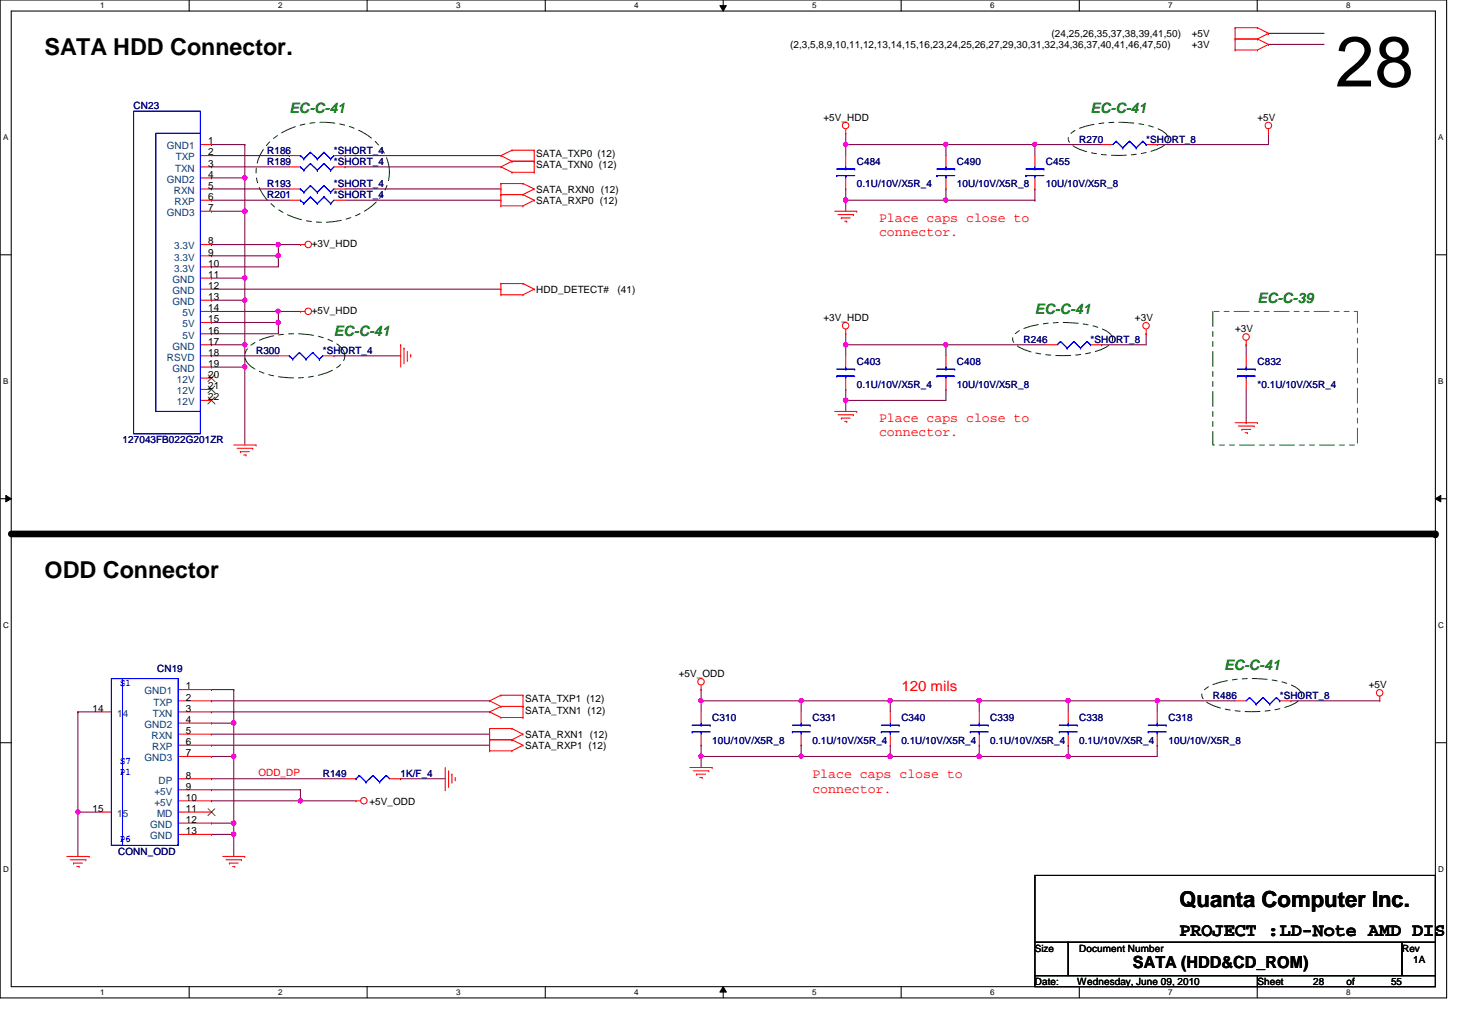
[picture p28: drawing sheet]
<svg xmlns="http://www.w3.org/2000/svg" width="297mm" height="210mm" viewBox="0 0 297 210" stroke-linecap="round" stroke-linejoin="round" font-family="sans-serif">
<defs><g id="words">
<text font-size="14.4" x="271.3" y="17.6">28</text>
<g font-size="4.7">
<text x="9.1" y="11.2">SATA HDD Connector.</text>
<text x="9.1" y="117.4">ODD Connector</text>
</g>
<text font-size="4.5" x="239.6" y="184.4">Quanta Computer Inc.</text>
<text font-size="3.8" x="239.6" y="190.2">PROJECT :LD-Note AMD DIS</text>
<text font-size="3.4" x="230.2" y="196.7">SATA (HDD&amp;CD_ROM)</text>
<g font-size="2.9" fill="#008000">
<text x="58.8" y="23">EC-C-41</text>
<text x="221.6" y="23">EC-C-41</text>
<text x="210.3" y="63.7">EC-C-41</text>
<text x="255.5" y="61.5">EC-C-39</text>
<text x="67.9" y="68.2">EC-C-41</text>
<text x="248.7" y="136.1">EC-C-41</text>
</g>
<text font-size="2.9" fill="#f00" x="183.1" y="140.5">120 mils</text>
<g font-size="2.7" fill="#f00">
<text x="178.6" y="45.1">Place caps close to</text>
<text x="178.6" y="48">connector.</text>
<text x="178.6" y="85.8">Place caps close to</text>
<text x="178.6" y="88.7">connector.</text>
<text x="165.1" y="158.1">Place caps close to</text>
<text x="165.1" y="161">connector.</text>
</g>
<g font-size="2">
<text x="160.5" y="9.8">(2,3,5,8,9,10,11,12,13,14,15,16,23,24,25,26,27,29,30,31,32,34,36,37,40,41,46,47,50)</text>
<text x="213.7" y="7.5">(24,25,26,35,37,38,39,41,50)</text>
<text x="242.1" y="9.8">+3V</text>
<text x="242.1" y="7.5">+5V</text>
<text x="42.3" y="29.3">1</text>
<text x="167.3" y="24.5">+5V_HDD</text>
<text x="255.5" y="24.5">+5V</text>
<text x="42.3" y="31.6">2</text>
<text x="42.3" y="33.9">3</text>
<text x="109" y="34.2">SATA_TXN0 (12)</text>
<text x="109" y="32">SATA_TXP0 (12)</text>
<text x="42.3" y="40.6">6</text>
<text x="42.3" y="36.1">4</text>
<text x="42.3" y="38.4">5</text>
<text x="109" y="39.2">SATA_RXN0 (12)</text>
<text x="109" y="41.4">SATA_RXP0 (12)</text>
<text x="42.3" y="42.9">7</text>
<text x="42.3" y="49.7">8</text>
<text x="42.3" y="51.9">9</text>
<text x="63.3" y="50.2">+3V_HDD</text>
<text x="42.3" y="58.7">12</text>
<text x="42.3" y="54.2">10</text>
<text x="42.3" y="56.5">11</text>
<text x="109" y="59.5">HDD_DETECT#</text>
<text x="125.5" y="59.5">(41)</text>
<text x="42.3" y="63.2">14</text>
<text x="42.3" y="65.5">15</text>
<text x="42.3" y="61">13</text>
<text x="63.3" y="63.8">+5V_HDD</text>
<text x="167.3" y="65.2">+3V_HDD</text>
<text x="230.6" y="65.2">+3V</text>
<text x="42.3" y="67.8">16</text>
<text x="42.3" y="70">17</text>
<text x="250.9" y="67.4">+3V</text>
<text x="42.3" y="76.8">20</text>
<text x="42.3" y="72.3">18</text>
<text x="42.3" y="74.5">19</text>
<text x="42.3" y="81.3">22</text>
<text x="42.3" y="79.1">21</text>
<text x="137.9" y="137.5">+5V_ODD</text>
<text x="37.8" y="140.1">1</text>
<text x="37.8" y="142.4">2</text>
<text x="106.7" y="142.7">SATA_TXP1 (12)</text>
<text x="278.1" y="139.8">+5V</text>
<text x="18.8" y="144.6">14</text>
<text x="37.8" y="146.9">4</text>
<text x="37.8" y="144.6">3</text>
<text x="37.8" y="149.1">5</text>
<text x="106.7" y="145">SATA_TXN1 (12)</text>
<text x="106.7" y="149.9">SATA_RXN1 (12)</text>
<text x="37.8" y="153.7">7</text>
<text x="37.8" y="151.4">6</text>
<text x="106.7" y="152.2">SATA_RXP1 (12)</text>
<text x="37.8" y="158.2">8</text>
<text x="37.8" y="160.4">9</text>
<text x="18.8" y="165">15</text>
<text x="37.8" y="162.7">10</text>
<text x="37.8" y="165">11</text>
<text x="37.8" y="167.2">12</text>
<text x="75.1" y="163.5">+5V_ODD</text>
<text x="37.8" y="169.5">13</text>
<text x="210.3" y="193.4">Size</text>
<text x="219.3" y="193.4">Document Number</text>
<text x="284.9" y="193.4">Rev</text>
<text x="287.1" y="195.6">1A</text>
<text x="210.3" y="200.2">Date:</text>
<text x="218.9" y="200.2">Wednesday, June 09, 2010</text>
<text x="255.5" y="200.2">Sheet</text>
<text x="266.8" y="200.2">28</text>
<text x="273.6" y="200.2">of</text>
<text x="282.6" y="200.2">55</text>
</g>
<g font-size="2" fill="#000080">
<text x="27.1" y="22.2">CN23</text>
<text x="219.3" y="29">R270</text>
<text x="232.9" y="29">*SHORT_8</text>
<text x="54.3" y="31.3">R186</text>
<text x="54.3" y="33.5">R189</text>
<text x="67.9" y="31.3">*SHORT_4</text>
<text x="67.9" y="33.5">*SHORT_4</text>
<text x="174.1" y="33.5">C484</text>
<text x="194.4" y="33.5">C490</text>
<text x="212.5" y="33.5">C455</text>
<text x="54.3" y="40.3">R201</text>
<text x="54.3" y="38.1">R193</text>
<text x="67.9" y="40.3">*SHORT_4</text>
<text x="67.9" y="38.1">*SHORT_4</text>
<text x="174.1" y="38.1">0.1U/10V/X5R_4</text>
<text x="194.4" y="38.1">10U/10V/X5R_8</text>
<text x="212.5" y="38.1">10U/10V/X5R_8</text>
<text x="52" y="72">R300</text>
<text x="65.6" y="72">*SHORT_4</text>
<text x="208" y="69.7">R246</text>
<text x="221.6" y="69.7">*SHORT_8</text>
<text x="174.1" y="74.2">C403</text>
<text x="194.4" y="74.2">C408</text>
<text x="255.5" y="74.2">C832</text>
<text x="174.1" y="78.7">0.1U/10V/X5R_4</text>
<text x="194.4" y="78.7">10U/10V/X5R_8</text>
<text x="255.5" y="78.7">*0.1U/10V/X5R_4</text>
<text x="24.9" y="90">127043FB022G201ZR</text>
<text x="31.9" y="136.6">CN19</text>
<text x="246.4" y="142">R486</text>
<text x="260" y="142">*SHORT_8</text>
<text x="144.7" y="146.6">C310</text>
<text x="165.1" y="146.6">C331</text>
<text x="183.1" y="146.6">C340</text>
<text x="201.2" y="146.6">C339</text>
<text x="219.3" y="146.6">C338</text>
<text x="237.4" y="146.6">C318</text>
<text x="144.7" y="151.1">10U/10V/X5R_8</text>
<text x="165.1" y="151.1">0.1U/10V/X5R_4</text>
<text x="183.1" y="151.1">0.1U/10V/X5R_4</text>
<text x="201.2" y="151.1">0.1U/10V/X5R_4</text>
<text x="219.3" y="151.1">0.1U/10V/X5R_4</text>
<text x="237.4" y="151.1">10U/10V/X5R_8</text>
<text x="65.6" y="157.9">R149</text>
<text x="81.4" y="157.9">1K/F_4</text>
<text x="24" y="173.7">CONN_ODD</text>
</g>
<g font-size="2" fill="#004080">
<text x="33.9" y="30.4">GND1</text>
<text x="35.6" y="34.9">TXN</text>
<text x="35.7" y="32.6">TXP</text>
<text x="33.9" y="37.1">GND2</text>
<text x="35.3" y="39.4">RXN</text>
<text x="35.4" y="41.7">RXP</text>
<text x="33.9" y="43.9">GND3</text>
<text x="35.4" y="50.7">3.3V</text>
<text x="35.4" y="53">3.3V</text>
<text x="35" y="59.7">GND</text>
<text x="35" y="57.5">GND</text>
<text x="35.4" y="55.2">3.3V</text>
<text x="35" y="62">GND</text>
<text x="37.1" y="64.3">5V</text>
<text x="35" y="71">GND</text>
<text x="37.1" y="68.8">5V</text>
<text x="37.1" y="66.5">5V</text>
<text x="33.9" y="73.3">RSVD</text>
<text x="35" y="75.6">GND</text>
<text x="35.9" y="77.8">12V</text>
<text x="35.9" y="82.3">12V</text>
<text x="35.9" y="80.1">12V</text>
<text x="29.4" y="141.1">GND1</text>
<text x="31.2" y="143.4">TXP</text>
<text x="23.8" y="145.6">14</text>
<text x="29.4" y="147.9">GND2</text>
<text x="31.1" y="145.6">TXN</text>
<text x="29.4" y="154.7">GND3</text>
<text x="30.8" y="150.2">RXN</text>
<text x="30.9" y="152.4">RXP</text>
<text x="31.4" y="161.5">+5V</text>
<text x="32.2" y="159.2">DP</text>
<text x="23.8" y="166">15</text>
<text x="31.4" y="163.7">+5V</text>
<text x="31.9" y="166">MD</text>
<text x="30.5" y="168.2">GND</text>
<text x="30.5" y="170.5">GND</text>
</g>
<g font-size="2" fill="#00f">
<text x="24.4" y="139.4">S1</text>
<text x="24.4" y="155.3">S7</text>
<text x="24.4" y="157.5">P1</text>
<text x="24.4" y="171.1">P6</text>
</g>
<text font-size="2" fill="#f00" x="52.5" y="157.8">ODD_DP</text>
<g font-size="1.6">
<text x="20.4" y="1.7">1</text>
<text x="56.5" y="1.7">2</text>
<text x="92.7" y="1.7">3</text>
<text x="128.9" y="1.7">4</text>
<text x="165" y="1.7">5</text>
<text x="201.2" y="1.7">6</text>
<text x="237.4" y="1.7">7</text>
<text x="273.5" y="1.7">8</text>
<text x=".6" y="28.4">A</text>
<text x="292.2" y="28.4">A</text>
<text x=".6" y="78">B</text>
<text x="292.2" y="78">B</text>
<text x=".6" y="127.6">C</text>
<text x="292.2" y="127.6">C</text>
<text x=".6" y="177.1">D</text>
<text x="292.2" y="177.1">D</text>
<text x="20.4" y="202.2">1</text>
<text x="56.5" y="202.2">2</text>
<text x="92.7" y="202.2">3</text>
<text x="128.9" y="202.2">4</text>
<text x="165" y="202.2">5</text>
<text x="201.2" y="202.2">6</text>
<text x="237.4" y="202.2">7</text>
<text x="273.5" y="202.2">8</text>
</g>
</g></defs>
<path d="M0 0h293.9v202.8h-293.9zM2.3 2.2h289.3v198.3h-289.3z" fill="none" stroke="#000" stroke-width=".21"/>
<g fill="#fff">
<path d="M20.4 .3h.8v1.8h-.8z"/>
<path d="M20.4 200.7h.8v1.9h-.8z"/>
</g>
<path d="M38.4 0v2.2M38.4 200.5v2.2" fill="none" stroke="#000" stroke-width=".21"/>
<g fill="#fff">
<path d="M56.5 .3h.9v1.8h-.9z"/>
<path d="M56.5 200.7h.9v1.9h-.9z"/>
</g>
<path d="M74.6 0v2.2M74.6 200.5v2.2" fill="none" stroke="#000" stroke-width=".21"/>
<g fill="#fff">
<path d="M92.7 .3h.9v1.8h-.9z"/>
<path d="M92.7 200.7h.9v1.9h-.9z"/>
</g>
<path d="M110.8 0v2.2M110.8 200.5v2.2" fill="none" stroke="#000" stroke-width=".21"/>
<g fill="#fff">
<path d="M128.9 .3h.8v1.8h-.8z"/>
<path d="M128.9 200.7h.8v1.9h-.8z"/>
</g>
<path d="M146.9 0v2.2M146.9 200.5v2.2" fill="none" stroke="#000" stroke-width=".21"/>
<path d="M146.3 1.1h1.3l-.7 1.1zM146.9 200.5l.7 1.1h-1.3z" fill="#000"/>
<path d="M146.3 1.1h1.3l-.7 1.1zM146.9 200.5l.7 1.1h-1.3z" fill="none" stroke="#000" stroke-width=".2"/>
<g fill="#fff">
<path d="M165 .3h.9v1.8h-.9z"/>
<path d="M165 200.7h.9v1.9h-.9z"/>
</g>
<path d="M183.1 0v2.2M183.1 200.5v2.2" fill="none" stroke="#000" stroke-width=".21"/>
<g fill="#fff">
<path d="M201.2 .3h.9v1.8h-.9z"/>
<path d="M201.2 200.7h.9v1.9h-.9z"/>
</g>
<path d="M219.3 0v2.2M219.3 200.5v2.2" fill="none" stroke="#000" stroke-width=".21"/>
<g fill="#fff">
<path d="M237.4 .3h.8v1.8h-.8z"/>
<path d="M237.4 200.7h.8v1.9h-.8z"/>
</g>
<path d="M255.4 0v2.2M255.4 200.5v2.2" fill="none" stroke="#000" stroke-width=".21"/>
<g fill="#fff">
<path d="M273.5 .3h.9v1.8h-.9z"/>
<path d="M273.5 200.7h.9v1.9h-.9z"/>
<path d="M.6 27h1.1v1.8h-1.1z"/>
<path d="M292.2 27h1.1v1.8h-1.1z"/>
<path d="M.6 76.5h1.1v1.9h-1.1z"/>
<path d="M292.2 76.5h1.1v1.9h-1.1z"/>
</g>
<path d="M0 51.8h2.3M291.6 51.8h2.3" fill="none" stroke="#000" stroke-width=".21"/>
<g fill="#fff">
<path d="M.6 126.1h1.2v1.8h-1.2z"/>
<path d="M292.2 126.1h1.2v1.8h-1.2z"/>
</g>
<path d="M0 101.3h2.3M291.6 101.3h2.3" fill="none" stroke="#000" stroke-width=".21"/>
<path d="M1.2 100.7l1.1 .6-1.1 .7zM291.6 101.3l1.1-.6v1.3z" fill="#000"/>
<path d="M1.2 100.7l1.1 .6-1.1 .7zM291.6 101.3l1.1-.6v1.3z" fill="none" stroke="#000" stroke-width=".2"/>
<g fill="#fff">
<path d="M.6 175.7h1.2v1.8h-1.2z"/>
<path d="M292.2 175.7h1.2v1.8h-1.2z"/>
</g>
<path d="M0 150.9h2.3M291.6 150.9h2.3" fill="none" stroke="#000" stroke-width=".21"/>
<path d="M43 29.4h.1M43 36.2h.1M43 29.4h6.7M43 36.2h6.7M49.7 36.2h.1M49.7 36.2v6.7" fill="none" stroke="#800040" stroke-width=".21"/>
<circle cx="49.7" cy="36.1" r=".44" fill="#f0f"/>
<circle cx="49.7" cy="36.1" r=".44" fill="none" stroke="#f0f" stroke-width=".21"/>
<path d="M43 42.9h.1M43 42.9h6.7" fill="none" stroke="#800040" stroke-width=".21"/>
<circle cx="49.7" cy="42.9" r=".43" fill="#f0f"/>
<circle cx="49.7" cy="42.9" r=".43" fill="none" stroke="#f0f" stroke-width=".21"/>
<path d="M49.7 42.9h.1M49.7 42.9v13.6" fill="none" stroke="#800040" stroke-width=".21"/>
<circle cx="49.7" cy="42.9" r=".43" fill="#f0f"/>
<circle cx="49.7" cy="42.9" r=".43" fill="none" stroke="#f0f" stroke-width=".21"/>
<path d="M43 56.5h.1M43 56.5h6.7M49.7 56.5h.1M49.7 56.5v4.5" fill="none" stroke="#800040" stroke-width=".21"/>
<circle cx="49.7" cy="56.5" r=".43" fill="#f0f"/>
<circle cx="49.7" cy="56.5" r=".43" fill="none" stroke="#f0f" stroke-width=".21"/>
<path d="M43 61h.1M43 61h6.7M49.7 61h.1M49.7 61v9.1" fill="none" stroke="#800040" stroke-width=".21"/>
<circle cx="49.7" cy="61" r=".43" fill="#f0f"/>
<circle cx="49.7" cy="61" r=".43" fill="none" stroke="#f0f" stroke-width=".21"/>
<path d="M43 70.1h.1M43 70.1h6.7M49.7 74.6h.1M49.7 74.6v15.8" fill="none" stroke="#800040" stroke-width=".21"/>
<circle cx="49.7" cy="74.5" r=".43" fill="#f0f"/>
<circle cx="49.7" cy="74.5" r=".43" fill="none" stroke="#f0f" stroke-width=".21"/>
<path d="M43 74.6h.1M43 65.5h.1M43 74.6h6.7M43 65.5h13.6M56.6 63.3h.1M56.6 63.3h4.4" fill="none" stroke="#800040" stroke-width=".21"/>
<circle cx="56.5" cy="65.5" r=".43" fill="#f0f"/>
<circle cx="56.5" cy="65.5" r=".43" fill="none" stroke="#f0f" stroke-width=".21"/>
<path d="M49.7 29.4h.1M49.7 29.4v6.8M43 49.7h.1M43 52h.1M43 49.7h13.6M56.6 49.7h.1M56.6 49.7v2.3h-13.6M43 67.8h.1M43 67.8h13.6" fill="none" stroke="#800040" stroke-width=".21"/>
<circle cx="56.5" cy="51.9" r=".43" fill="#f0f"/>
<circle cx="56.5" cy="51.9" r=".43" fill="none" stroke="#f0f" stroke-width=".21"/>
<circle cx="56.5" cy="49.7" r=".43" fill="#f0f"/>
<circle cx="56.5" cy="49.7" r=".43" fill="none" stroke="#f0f" stroke-width=".21"/>
<path d="M43 54.2h.1M56.6 49.7h.1M56.6 52h.1M56.6 49.7h4.4M56.6 52v2.2h-13.6M43 146.9h.1M47.5 140.1h.1M47.5 153.7h.1M47.5 140.1v6.8h-4.5M47.5 153.7v13.6M47.5 169.5h.1M47.5 169.5v4.5" fill="none" stroke="#800040" stroke-width=".21"/>
<circle cx="47.5" cy="153.7" r=".44" fill="#f0f"/>
<circle cx="47.5" cy="153.7" r=".44" fill="none" stroke="#f0f" stroke-width=".21"/>
<path d="M43 167.3h.1M43 167.3h4.5" fill="none" stroke="#800040" stroke-width=".21"/>
<circle cx="47.5" cy="167.3" r=".44" fill="#f0f"/>
<circle cx="47.5" cy="167.3" r=".44" fill="none" stroke="#f0f" stroke-width=".21"/>
<path d="M43 142.4h.1M43 144.7h.1M43 142.4h56.5M43 144.7h56.5M61 162.7h.1M61 162.7h11.3" fill="none" stroke="#800040" stroke-width=".21"/>
<circle cx="61" cy="162.7" r=".43" fill="#f0f"/>
<circle cx="61" cy="162.7" r=".43" fill="none" stroke="#f0f" stroke-width=".21"/>
<path d="M43 140.1h.1M43 149.2h.1M43 151.4h.1M43 153.7h.1M43 140.1h4.5M43 149.2h56.5M43 151.4h56.5M43 153.7h4.5M43 160.5h.1M43 169.5h.1M43 160.5h18M43 169.5h4.5" fill="none" stroke="#800040" stroke-width=".21"/>
<circle cx="47.5" cy="169.5" r=".44" fill="#f0f"/>
<circle cx="47.5" cy="169.5" r=".44" fill="none" stroke="#f0f" stroke-width=".21"/>
<path d="M142.4 142.4h.1M142.4 142.4v2.3M180.9 142.4h.1M180.9 142.4h18.1M43 162.7h.1M61 160.5h.1M61 160.5v2.2h-18" fill="none" stroke="#800040" stroke-width=".21"/>
<circle cx="198.9" cy="142.4" r=".43" fill="#f0f"/>
<circle cx="198.9" cy="142.4" r=".43" fill="none" stroke="#f0f" stroke-width=".21"/>
<path d="M180.9 153.7h.1M180.9 153.7h18.1" fill="none" stroke="#800040" stroke-width=".21"/>
<circle cx="198.9" cy="153.7" r=".43" fill="#f0f"/>
<circle cx="198.9" cy="153.7" r=".43" fill="none" stroke="#f0f" stroke-width=".21"/>
<circle cx="180.8" cy="153.7" r=".43" fill="#f0f"/>
<circle cx="180.8" cy="153.7" r=".43" fill="none" stroke="#f0f" stroke-width=".21"/>
<g fill="none" stroke="#800040" stroke-width=".21">
<path d="M142.4 151.4h.1M142.4 151.4v2.3M162.8 151.4h.1M162.8 153.7h.1M162.8 151.4v2.3M162.8 153.7h18.1M199 151.4h.1M199 142.4h.1M199 142.4v2.3M199 151.4v2.3M235.1 142.4h.1M235.1 151.4h.1"/>
<path d="M235.1 142.4v2.3M235.1 151.4v2.3"/>
</g>
<circle cx="180.8" cy="153.7" r=".43" fill="#f0f"/>
<circle cx="180.8" cy="153.7" r=".43" fill="none" stroke="#f0f" stroke-width=".21"/>
<circle cx="162.8" cy="153.7" r=".43" fill="#f0f"/>
<circle cx="162.8" cy="153.7" r=".43" fill="none" stroke="#f0f" stroke-width=".21"/>
<path d="M142.4 153.7h.1M142.4 153.7v2.3M217 142.4h.1M217 142.4h18.1" fill="none" stroke="#800040" stroke-width=".21"/>
<circle cx="235.1" cy="142.4" r=".43" fill="#f0f"/>
<circle cx="235.1" cy="142.4" r=".43" fill="none" stroke="#f0f" stroke-width=".21"/>
<circle cx="217" cy="142.4" r=".44" fill="#f0f"/>
<circle cx="217" cy="142.4" r=".44" fill="none" stroke="#f0f" stroke-width=".21"/>
<path d="M217 153.7h.1M217 153.7h18.1" fill="none" stroke="#800040" stroke-width=".21"/>
<circle cx="217" cy="153.7" r=".44" fill="#f0f"/>
<circle cx="217" cy="153.7" r=".44" fill="none" stroke="#f0f" stroke-width=".21"/>
<path d="M162.8 142.4h.1M162.8 142.4h18.1" fill="none" stroke="#800040" stroke-width=".21"/>
<circle cx="180.8" cy="142.4" r=".43" fill="#f0f"/>
<circle cx="180.8" cy="142.4" r=".43" fill="none" stroke="#f0f" stroke-width=".21"/>
<circle cx="162.8" cy="142.4" r=".43" fill="#f0f"/>
<circle cx="162.8" cy="142.4" r=".43" fill="none" stroke="#f0f" stroke-width=".21"/>
<path d="M43 63.3h.1M43 63.3h13.6M180.9 151.4h.1M180.9 151.4v2.3" fill="none" stroke="#800040" stroke-width=".21"/>
<circle cx="56.5" cy="63.2" r=".43" fill="#f0f"/>
<circle cx="56.5" cy="63.2" r=".43" fill="none" stroke="#f0f" stroke-width=".21"/>
<path d="M171.8 67.8h.1M171.8 79.1h.1M171.8 67.8v2.3M171.8 79.1v4.5M171.8 81.4h.1M171.8 81.4h20.4" fill="none" stroke="#800040" stroke-width=".21"/>
<circle cx="171.8" cy="81.3" r=".45" fill="#f0f"/>
<circle cx="171.8" cy="81.3" r=".45" fill="none" stroke="#f0f" stroke-width=".21"/>
<path d="M171.8 70.1h.1M171.8 70.1h20.4" fill="none" stroke="#800040" stroke-width=".21"/>
<circle cx="192.1" cy="70" r=".44" fill="#f0f"/>
<circle cx="192.1" cy="70" r=".44" fill="none" stroke="#f0f" stroke-width=".21"/>
<circle cx="171.8" cy="70" r=".45" fill="#f0f"/>
<circle cx="171.8" cy="70" r=".45" fill="none" stroke="#f0f" stroke-width=".21"/>
<path d="M171.8 70.1h.1M171.8 70.1v2.2M192.2 79.1h.1M192.2 70.1h.1M192.2 70.1v2.2M192.2 79.1v2.3M142.4 153.7h.1M142.4 153.7h20.4" fill="none" stroke="#800040" stroke-width=".21"/>
<circle cx="142.4" cy="153.7" r=".43" fill="#f0f"/>
<circle cx="142.4" cy="153.7" r=".43" fill="none" stroke="#f0f" stroke-width=".21"/>
<path d="M142.4 140.1h.1M142.4 142.4h.1M142.4 140.1v2.3M142.4 142.4h20.4M162.8 142.4h.1M162.8 142.4v2.3M180.9 142.4h.1M180.9 142.4v2.3M47.5 167.3h.1M47.5 167.3v2.2" fill="none" stroke="#800040" stroke-width=".21"/>
<circle cx="142.4" cy="142.4" r=".43" fill="#f0f"/>
<circle cx="142.4" cy="142.4" r=".43" fill="none" stroke="#f0f" stroke-width=".21"/>
<path d="M171.8 40.7h.1M171.8 40.7h20.4" fill="none" stroke="#800040" stroke-width=".21"/>
<circle cx="192.1" cy="40.6" r=".43" fill="#f0f"/>
<circle cx="192.1" cy="40.6" r=".43" fill="none" stroke="#f0f" stroke-width=".21"/>
<circle cx="171.8" cy="40.6" r=".44" fill="#f0f"/>
<circle cx="171.8" cy="40.6" r=".44" fill="none" stroke="#f0f" stroke-width=".21"/>
<path d="M171.8 29.4h.1M171.8 29.4v2.2M192.2 29.4h.1M192.2 29.4v2.2M171.8 40.7h.1M171.8 40.7v2.2M15.8 144.7h.1M15.8 144.7h4.6M15.8 165h.1M15.8 165h4.6M15.8 165v9" fill="none" stroke="#800040" stroke-width=".21"/>
<circle cx="15.8" cy="165" r=".43" fill="#f0f"/>
<circle cx="15.8" cy="165" r=".43" fill="none" stroke="#f0f" stroke-width=".21"/>
<g fill="none" stroke="#800040" stroke-width=".21">
<path d="M171.8 27.1h.1M171.8 38.4h.1M171.8 29.4h.1M171.8 27.1v2.3M171.8 38.4v2.3M171.8 29.4h20.4M192.2 38.4h.1M192.2 38.4v2.3M15.8 144.7h.1M15.8 144.7v20.3M43 158.2h.1M43 158.2h27.1"/>
<path d="M81.4 158.2h.1M81.4 158.2h9.1"/>
</g>
<circle cx="192.1" cy="29.3" r=".43" fill="#f0f"/>
<circle cx="192.1" cy="29.3" r=".43" fill="none" stroke="#f0f" stroke-width=".21"/>
<circle cx="171.8" cy="29.3" r=".44" fill="#f0f"/>
<circle cx="171.8" cy="29.3" r=".44" fill="none" stroke="#f0f" stroke-width=".21"/>
<path d="M199 142.4h.1M199 142.4h18M217 142.4h.1M217 142.4v2.3" fill="none" stroke="#800040" stroke-width=".21"/>
<circle cx="198.9" cy="142.4" r=".43" fill="#f0f"/>
<circle cx="198.9" cy="142.4" r=".43" fill="none" stroke="#f0f" stroke-width=".21"/>
<path d="M199 153.7h.1M217 151.4h.1M217 151.4v2.3h-18" fill="none" stroke="#800040" stroke-width=".21"/>
<circle cx="198.9" cy="153.7" r=".43" fill="#f0f"/>
<circle cx="198.9" cy="153.7" r=".43" fill="none" stroke="#f0f" stroke-width=".21"/>
<path d="M47.5 146.9h.1M47.5 146.9v6.8" fill="none" stroke="#800040" stroke-width=".21"/>
<circle cx="47.5" cy="146.9" r=".44" fill="#f0f"/>
<circle cx="47.5" cy="146.9" r=".44" fill="none" stroke="#f0f" stroke-width=".21"/>
<g fill="none" stroke="#800040" stroke-width=".21">
<path d="M210.3 29.4h.1M210.3 29.4h13.5M235.1 29.4h.1M257.7 27.1h.1M257.7 27.1v2.3h-22.6M49.7 70.1h.1M49.7 70.1v4.5M192.2 70.1h.1M192.2 70.1h20.3M223.8 70.1h.1M232.9 67.8h.1M232.9 67.8v2.3h-9.1"/>
<path d="M235.1 142.4h.1M235.1 142.4h15.8M262.3 142.4h.1M262.3 142.4h18"/>
</g>
<circle cx="49.7" cy="70" r=".44" fill="#f0f"/>
<circle cx="49.7" cy="70" r=".44" fill="none" stroke="#f0f" stroke-width=".21"/>
<g fill="none" stroke="#800040" stroke-width=".21">
<path d="M257.7 9h.1M257.7 6.8h.1M257.7 9h11.3M257.7 6.8h11.3M210.3 38.4h.1M210.3 29.4h.1M210.3 29.4v2.2M210.3 38.4v2.3M43 58.8h58.8M101.8 58.8h.1M192.2 40.7h18.1M210.3 40.7h.1"/>
<path d="M43 72.3h.1M43 72.3h13.6M56.6 63.3h.1M56.6 65.5h.1M56.6 63.3v4.5M67.9 72.3h.1M67.9 72.3h13.5"/>
</g>
<circle cx="210.2" cy="29.3" r=".43" fill="#f0f"/>
<circle cx="210.2" cy="29.3" r=".43" fill="none" stroke="#f0f" stroke-width=".21"/>
<g fill="none" stroke="#800040" stroke-width=".21">
<path d="M43 33.9h.1M43 38.4h.1M43 31.6h15.8M43 33.9h15.8M43 38.4h15.8M58.8 31.6h.1M70.1 31.6h.1M70.1 33.9h.1M70.1 31.6h31.7M70.1 33.9h31.7M70.1 38.4h31.7M101.8 38.4h.1"/>
<path d="M192.2 29.4h.1M192.2 29.4h18.1M43 40.7h.1M43 40.7h15.8M70.1 40.7h31.7M101.8 40.7h.1M253.2 70.1h.1M253.2 70.1v2.2M253.2 79.1v6.8M253.2 85.9h.1"/>
</g>
<g fill="none" stroke="#f00" stroke-width=".21">
<path d="M250.9 10.2h.1M250.9 7.9h.1M250.9 5.6h.1M250.9 7.9h4.6M250.9 10.2h4.6M250.9 5.6v4.6M250.9 5.6h4.6M255.5 7.9h.1M255.5 10.2h.1M255.5 5.6h.1M255.5 7.9l2.2 1.1M255.5 5.6l2.2 1.2"/>
<path d="M257.7 9h.1M257.7 6.8h.1M257.7 9l-2.2 1.2M257.7 6.8l-2.2 1.1M40.7 31.6h2.3M40.7 29.4h2.3M40.7 38.4h2.3M40.7 36.2h2.3M40.7 33.9h2.3M58.8 31.6h2.2M58.8 38.4h2.2M58.8 33.9h2.2"/>
<path d="M67.9 31.6h2.2M67.9 38.4h2.2M67.9 33.9h2.2M101.8 33.9h.1M101.8 31.6h.1M101.8 39.5h.1M101.8 37.3h.1M101.8 33.9l2.2 1.1M101.8 31.6l2.2 1.2M101.8 37.3h4.5M101.8 39.5h4.5M101.8 37.3v4.5"/>
<path d="M104 35h.1M104 32.8h.1M104 30.5h.1M104 35h4.5M104 32.8h4.5M104 32.8l-2.2 1.1M104 30.5h4.5M104 30.5l-2.2 1.1M106.3 37.3h.1M106.3 39.5h.1M106.3 37.3l2.2 1.1M106.3 39.5l2.2 1.2"/>
<path d="M108.5 35h.1M108.5 32.8h.1M108.5 30.5h.1M108.5 38.4h.1M108.5 30.5v4.5M108.5 38.4l-2.2 1.1M171.8 27.1h.1M171.8 26.2v.9M171.8 31.6v2.3M171.8 36.2v2.2M192.2 31.6v2.3M192.2 36.2v2.2"/>
<path d="M210.3 31.6v2.3M210.3 36.2v2.2M223.8 29.4h2.3M232.9 29.4h2.2M257.7 27.1h.1M257.7 26.2v.9M40.7 49.7h2.3M40.7 42.9h2.3M40.7 40.7h2.3M40.7 58.8h2.3M40.7 54.2h2.3M40.7 56.5h2.3"/>
<path d="M40.7 52h2.3M58.8 40.7h2.2M61 49.7h.1M61 49.7h1M67.9 40.7h2.2M101.8 41.8h.1M101.8 59.9h.1M101.8 57.6h.1M101.8 57.6v2.3M101.8 41.8h4.5M101.8 57.6h4.5M101.8 59.9h4.5"/>
<path d="M106.3 41.8h.1M106.3 57.6h.1M106.3 59.9h.1M106.3 57.6l2.2 1.2M108.5 40.7h.1M108.5 58.8h.1M108.5 40.7l-2.2 1.1M108.5 58.8l-2.2 1.1M169.6 42.9h4.5M170.3 43.6h3.1M170.9 44.3h.1M170.9 44.3h1.8"/>
<path d="M171.6 45h.4M172 45h.1M173.4 43.6h.1M174.1 42.9h.1M40.7 63.3h2.3M40.7 72.3h2.3M40.7 70.1h2.3M40.7 76.8h2.3M40.7 67.8h2.3M40.7 79.1h2.3M40.7 74.6h2.3M40.7 65.5h2.3"/>
<path d="M40.7 61h2.3M56.6 72.3h2.2M61 63.3h.1M61 63.3h1M65.6 72.3h2.3M81.4 70.1h.1M81.4 70.1v4.5M82.1 70.7h.1M82.1 70.7v3.2M82.8 73.2h.1M82.8 71.4v1.8M83.4 72.1h.1"/>
<path d="M83.4 72.1v.5M171.8 67.8h.1M171.8 66.9v.9M171.8 72.3v2.3M171.8 76.8v2.3M192.2 72.3v2.3M192.2 76.8v2.3M212.5 70.1h2.3M221.6 70.1h2.2M232.9 67.8h.1M232.9 66.9v.9M253.2 70.1h.1"/>
<path d="M253.2 69.2v.9M253.2 72.3v2.3M253.2 76.8v2.3M40.7 81.4h2.3M47.5 90.4h4.5M48.2 91.1h3.1M48.8 91.8h.1M48.8 91.8h1.9M49.5 92.5h.5M50 92.5h.1M51.3 91.1h.1M52 90.4h.1"/>
<path d="M169.6 83.6h4.5M170.3 84.3h3.1M170.9 85h.1M170.9 85h1.8M171.6 85.6h.4M172 85.6h.1M173.4 84.3h.1M174.1 83.6h.1M250.9 85.9h4.6M251.6 86.6h3.2M252.3 87.2h.1M252.3 87.2h1.8"/>
<path d="M253 87.9h.4M253.4 87.9h.1M254.8 86.6h.1M255.5 85.9h.1M142.4 139.2v.9M20.4 144.7h2.2M36.2 158.2h6.8M36.2 140.1h6.8M36.2 146.9h6.8M36.2 153.7h6.8M36.2 142.4h6.8M36.2 144.7h6.8"/>
<path d="M36.2 149.2h6.8M36.2 151.4h6.8M70.1 158.2h2.2M79.2 158.2h2.2M90.5 156v4.5M91.1 159.8h.1M91.1 156.6v3.2M91.8 157.3h.1M91.8 157.3v1.8M92.5 158.5h.1M92.5 158v.5M99.5 142.4h.1"/>
<path d="M99.5 144.7h.1M99.5 150.3h.1M99.5 148h.1M99.5 152.6h.1M99.5 142.4l2.3 1.2M99.5 144.7l2.3 1.1M99.5 148h4.5M99.5 150.3h4.5M99.5 148v4.6M99.5 152.6h4.5M101.8 143.6h.1M101.8 141.3h.1"/>
<path d="M101.8 145.8h.1M101.8 143.6h4.5M101.8 141.3h4.5M101.8 141.3l-2.3 1.1M101.8 145.8h4.5M101.8 143.6l-2.3 1.1M104 148h.1M104 150.3h.1M104 152.6h.1M104 148l2.3 1.2M104 150.3l2.3 1.1M106.3 143.6h.1"/>
<path d="M106.3 141.3h.1M106.3 145.8h.1M106.3 149.2h.1M106.3 151.4h.1M106.3 141.3v4.5M106.3 149.2l-2.3 1.1M106.3 151.4l-2.3 1.2M140.2 156h4.5M140.8 156.6h3.2M141.5 157.3h.1M141.5 157.3h1.8M142.2 158h.5"/>
<path d="M142.4 140.1h.1M142.4 144.7v2.2M142.4 149.2v2.2M142.7 158h.1M144 156.6h.1M144.7 156h.1M162.8 144.7v2.2M162.8 149.2v2.2M180.9 144.7v2.2M180.9 149.2v2.2M199 144.7v2.2M199 149.2v2.2"/>
<path d="M217 144.7v2.2M217 149.2v2.2M235.1 144.7v2.2M235.1 149.2v2.2M250.9 142.4h2.3M260 142.4h2.3M280.3 142.4h.1M280.3 141.5v.9M13.6 174h4.5M14.3 174.7h3.1M14.9 175.4h.1M14.9 175.4h1.9"/>
<path d="M15.6 176.1h.5M16.1 176.1h.1M17.4 174.7h.1M18.1 174h.1M20.4 165h2.2M36.2 162.7h6.8M36.2 160.5h6.8M36.2 165h6.8M36.2 167.3h6.8M36.2 169.5h6.8M45.3 174h4.4M45.9 174.7h3.2"/>
<path d="M46.6 175.4h.1M46.6 175.4h1.8M47.3 176.1h.4M47.7 176.1h.1M49.1 174.7h.1M49.7 174h.1M72.3 162.7h.1M72.3 162.7h1M90.5 160.5h.1"/>
<circle cx="171.8" cy="25.5" r=".66"/>
<circle cx="257.7" cy="25.5" r=".66"/>
<circle cx="62.6" cy="49.7" r=".66"/>
<circle cx="62.6" cy="63.3" r=".66"/>
<circle cx="171.8" cy="66.2" r=".66"/>
<circle cx="232.8" cy="66.2" r=".66"/>
<circle cx="253.2" cy="68.5" r=".66"/>
<circle cx="142.4" cy="138.5" r=".66"/>
<circle cx="280.3" cy="140.8" r=".66"/>
<circle cx="73.9" cy="162.7" r=".66"/>
</g>
<path d="M210.3 177.9h81.3v13.6h-81.3zM210.3 191.5h6.7v6.7h-6.7zM210.3 198.2h45.2v2.3h-45.2zM217 191.5h67.9v6.7h-67.9zM255.5 198.2h36.1v2.3h-36.1zM284.9 191.5h6.7v6.7h-6.7z" fill="none" stroke="#000" stroke-width=".21"/>
<path d="M2.3 108.5h289.3" fill="none" stroke="#000" stroke-width="1.4"/>
<circle cx="291.6" cy="108.5" r=".68" fill="#000"/>
<path d="M246.4 63.3h29.4v27.1h-29.4z" fill="none" stroke="#008000" stroke-width=".2" stroke-dasharray="3 1 1 1 1 1"/>
<path d="M55 28.6a16.6 16.6 0 0 1 21.1 0 8.3 8.3 0 0 1 0 12.8 16.5 16.5 0 0 1-21.1 0 8.3 8.3 0 0 1 0-12.8zM217.5 27.2a10 10 0 0 1 5.4-2 24.6 24.6 0 0 1 12.8 1.2 2.07 2.07 0 0 1 1.5 2.3 6.6 6.6 0 0 1-4.5 2.3 26.3 26.3 0 0 1-13.2-.6 3.4 3.4 0 0 1-2.5-2.2zM50.7 70.4a14.3 14.3 0 0 1 9.2-2.6 14.4 14.4 0 0 1 9.2 2.6 2.36 2.36 0 0 1 0 3.8 14.4 14.4 0 0 1-9.2 2.6 14.3 14.3 0 0 1-9.2-2.6 2.37 2.37 0 0 1 0-3.8zM206.2 67.9a10 10 0 0 1 5.4-2.1 24.6 24.6 0 0 1 12.8 1.2 2.07 2.07 0 0 1 1.5 2.4 6.6 6.6 0 0 1-4.5 2.3 26.3 26.3 0 0 1-13.2-.6 3.4 3.4 0 0 1-2.5-2.2zM244.6 140.3a9.9 9.9 0 0 1 5.4-2.1 24.5 24.5 0 0 1 12.8 1.2 2.07 2.07 0 0 1 1.5 2.3 6.6 6.6 0 0 1-4.5 2.4 25 25 0 0 1-14-1 2.08 2.08 0 0 1-1.5-2.4z" fill="none" stroke="#004000" stroke-width=".2" stroke-dasharray="3 1 1 1 1 1"/>
<g fill="none" stroke="#00f" stroke-width=".21">
<path d="M27.1 22.6h13.6v4.5h-9v56.5h9v4.5h-13.6zM40.7 27.1h.1M40.7 27.1v56.5M61 31.6h.1M61 38.4h.1M61 33.9h.1M61 31.6l.7 .7M61 38.4l.7 .7M61 33.9l.7 .7M61.7 32.3h.1M61.7 39.1h.1M61.7 34.6h.1"/>
<path d="M63.1 30.9h.1M63.1 37.7h.1M63.1 33.2h.1M63.1 30.9l1.4 1.4M63.1 30.9l-1.4 1.4M63.1 37.7l1.4 1.4M63.1 37.7l-1.4 1.4M63.1 33.2l1.4 1.4M63.1 33.2l-1.4 1.4M64.5 32.3h.1M64.5 39.1h.1M64.5 34.6h.1"/>
<path d="M65.8 30.9h.1M65.8 37.7h.1M65.8 33.2h.1M65.8 30.9l1.4 1.4M65.8 30.9l-1.3 1.4M65.8 37.7l1.4 1.4M65.8 37.7l-1.3 1.4M65.8 33.2l1.4 1.4M65.8 33.2l-1.3 1.4M67.2 32.3h.1M67.2 39.1h.1M67.2 34.6h.1"/>
<path d="M67.9 31.6l-.7 .7M67.9 38.4l-.7 .7M67.9 33.9l-.7 .7M170 35.7h.1M170 35.7h3.6M170 34.3h3.6M171.8 34.3h.1M171.8 35.7h.1M171.8 33.9v.4M171.8 35.7v.5M173.6 34.3h.1M190.4 35.7h.1"/>
<path d="M190.4 35.7h3.6M190.4 34.3h3.6M192.2 34.3h.1M192.2 35.7h.1M192.2 33.9v.4M192.2 35.7v.5M194 34.3h.1M208.4 35.7h.1M208.4 35.7h3.7M208.4 34.3h3.7M210.3 34.3h.1M210.3 35.7h.1"/>
<path d="M210.3 33.9v.4M210.3 35.7v.5M212.1 34.3h.1M226.8 28.7h.1M226.8 28.7l-.7 .7M226.8 28.7l1.3 1.4M228.1 30.1h.1M229.5 28.7h.1M229.5 28.7l-1.4 1.4M229.5 28.7l1.3 1.4M230.8 30.1h.1M232.2 28.7h.1"/>
<path d="M232.2 28.7l-1.4 1.4M232.2 28.7l.7 .7M232.9 29.4h.1M61 40.7h.1M61 40.7l.7 .7M61.7 41.4h.1M63.1 40h.1M63.1 40l1.4 1.4M63.1 40l-1.4 1.4M64.5 41.4h.1M65.8 40h.1M65.8 40l1.4 1.4"/>
<path d="M65.8 40l-1.3 1.4M67.2 41.4h.1M67.9 40.7l-.7 .7M58.8 72.3h.1M58.8 72.3l.7 .7M59.5 73h.1M60.8 71.6h.1M60.8 71.6l1.4 1.4M60.8 71.6l-1.3 1.4M62.2 73h.1M63.5 71.6h.1M63.5 71.6l1.4 1.4"/>
<path d="M63.5 71.6l-1.3 1.4M64.9 73h.1M65.6 72.3l-.7 .7M170 76.4h.1M170 76.4h3.6M170 75h3.6M171.8 75h.1M171.8 76.4h.1M171.8 74.6v.4M171.8 76.4v.4M173.6 75h.1M190.4 76.4h.1"/>
<path d="M190.4 76.4h3.6M190.4 75h3.6M192.2 75h.1M192.2 76.4h.1M192.2 74.6v.4M192.2 76.4v.4M194 75h.1M215.5 69.4h.1M215.5 69.4l-.7 .7M215.5 69.4l1.3 1.3M216.8 70.7h.1M218.2 69.4h.1"/>
<path d="M218.2 69.4l-1.4 1.3M218.2 69.4l1.3 1.3M219.5 70.7h.1M220.9 69.4h.1M220.9 69.4l-1.4 1.3M220.9 69.4l.7 .7M221.6 70.1h.1M251.4 76.4h.1M251.4 76.4h3.6M251.4 75h3.6M253.2 75h.1M253.2 76.4h.1"/>
<path d="M253.2 74.6v.4M253.2 76.4v.4M255 75h.1M22.6 137.9h13.6v33.9h-13.6zM22.6 137.9h2.3v33.9h-2.3zM72.3 158.2h.1M73 157.6h.1M73 157.6l1.4 1.3M73 157.6l-.7 .6M74.4 158.9h.1M75.8 157.6h.1M75.8 157.6l1.3 1.3"/>
<path d="M75.8 157.6l-1.4 1.3M77.1 158.9h.1M78.5 157.6h.1M78.5 157.6l.7 .6M78.5 157.6l-1.4 1.3M140.6 148.7h.1M140.6 148.7h3.7M140.6 147.4h3.7M142.4 147.4h.1M142.4 148.7h.1M142.4 146.9v.5M142.4 148.7v.5"/>
<path d="M144.3 147.4h.1M161 148.7h.1M161 148.7h3.6M161 147.4h3.6M162.8 147.4h.1M162.8 148.7h.1M162.8 146.9v.5M162.8 148.7v.5M164.6 147.4h.1M179.1 148.7h.1M179.1 148.7h3.6M179.1 147.4h3.6"/>
<path d="M180.9 147.4h.1M180.9 148.7h.1M180.9 146.9v.5M180.9 148.7v.5M182.7 147.4h.1M197.1 148.7h.1M197.1 148.7h3.7M197.1 147.4h3.7M199 147.4h.1M199 148.7h.1M199 146.9v.5M199 148.7v.5"/>
<path d="M200.8 147.4h.1M215.2 148.7h.1M215.2 148.7h3.7M215.2 147.4h3.7M217 147.4h.1M217 148.7h.1M217 146.9v.5M217 148.7v.5M218.9 147.4h.1M233.3 148.7h.1M233.3 148.7h3.6M233.3 147.4h3.6"/>
<path d="M235.1 147.4h.1M235.1 148.7h.1M235.1 146.9v.5M235.1 148.7v.5M236.9 147.4h.1M253.9 141.7h.1M253.9 141.7l-.7 .7M253.9 141.7l1.3 1.4M255.2 143.1h.1M256.6 141.7h.1M256.6 141.7l-1.4 1.4M256.6 141.7l1.4 1.4"/>
<path d="M258 143.1h.1M259.3 141.7h.1M259.3 141.7l-1.3 1.4M259.3 141.7l.7 .7M260 142.4h.1"/>
</g>
<path d="M42.3 76.2l1.4 1.4M42.3 78.4l1.4 1.4M43.6 76.2l-1.4 1.4M43.6 78.4l-1.4 1.4M42.3 80.7l1.4 1.4M43.6 80.7l-1.4 1.4M42.3 164.3l1.4 1.4M43.6 164.3l-1.4 1.4" fill="none" stroke="#804000" stroke-width=".2"/>
<circle cx="49.7" cy="36.1" r=".44" fill="#f0f"/>
<circle cx="49.7" cy="36.1" r=".44" fill="none" stroke="#f0f" stroke-width=".21"/>
<circle cx="49.7" cy="42.9" r=".43" fill="#f0f"/>
<circle cx="49.7" cy="42.9" r=".43" fill="none" stroke="#f0f" stroke-width=".21"/>
<circle cx="49.7" cy="42.9" r=".43" fill="#f0f"/>
<circle cx="49.7" cy="42.9" r=".43" fill="none" stroke="#f0f" stroke-width=".21"/>
<circle cx="49.7" cy="56.5" r=".43" fill="#f0f"/>
<circle cx="49.7" cy="56.5" r=".43" fill="none" stroke="#f0f" stroke-width=".21"/>
<circle cx="49.7" cy="61" r=".43" fill="#f0f"/>
<circle cx="49.7" cy="61" r=".43" fill="none" stroke="#f0f" stroke-width=".21"/>
<circle cx="49.7" cy="74.5" r=".43" fill="#f0f"/>
<circle cx="49.7" cy="74.5" r=".43" fill="none" stroke="#f0f" stroke-width=".21"/>
<circle cx="56.5" cy="65.5" r=".43" fill="#f0f"/>
<circle cx="56.5" cy="65.5" r=".43" fill="none" stroke="#f0f" stroke-width=".21"/>
<circle cx="56.5" cy="51.9" r=".43" fill="#f0f"/>
<circle cx="56.5" cy="51.9" r=".43" fill="none" stroke="#f0f" stroke-width=".21"/>
<circle cx="56.5" cy="49.7" r=".43" fill="#f0f"/>
<circle cx="56.5" cy="49.7" r=".43" fill="none" stroke="#f0f" stroke-width=".21"/>
<circle cx="47.5" cy="153.7" r=".44" fill="#f0f"/>
<circle cx="47.5" cy="153.7" r=".44" fill="none" stroke="#f0f" stroke-width=".21"/>
<circle cx="47.5" cy="167.3" r=".44" fill="#f0f"/>
<circle cx="47.5" cy="167.3" r=".44" fill="none" stroke="#f0f" stroke-width=".21"/>
<circle cx="61" cy="162.7" r=".43" fill="#f0f"/>
<circle cx="61" cy="162.7" r=".43" fill="none" stroke="#f0f" stroke-width=".21"/>
<circle cx="47.5" cy="169.5" r=".44" fill="#f0f"/>
<circle cx="47.5" cy="169.5" r=".44" fill="none" stroke="#f0f" stroke-width=".21"/>
<circle cx="198.9" cy="142.4" r=".43" fill="#f0f"/>
<circle cx="198.9" cy="142.4" r=".43" fill="none" stroke="#f0f" stroke-width=".21"/>
<circle cx="198.9" cy="153.7" r=".43" fill="#f0f"/>
<circle cx="198.9" cy="153.7" r=".43" fill="none" stroke="#f0f" stroke-width=".21"/>
<circle cx="180.8" cy="153.7" r=".43" fill="#f0f"/>
<circle cx="180.8" cy="153.7" r=".43" fill="none" stroke="#f0f" stroke-width=".21"/>
<circle cx="180.8" cy="153.7" r=".43" fill="#f0f"/>
<circle cx="180.8" cy="153.7" r=".43" fill="none" stroke="#f0f" stroke-width=".21"/>
<circle cx="162.8" cy="153.7" r=".43" fill="#f0f"/>
<circle cx="162.8" cy="153.7" r=".43" fill="none" stroke="#f0f" stroke-width=".21"/>
<circle cx="235.1" cy="142.4" r=".43" fill="#f0f"/>
<circle cx="235.1" cy="142.4" r=".43" fill="none" stroke="#f0f" stroke-width=".21"/>
<circle cx="217" cy="142.4" r=".44" fill="#f0f"/>
<circle cx="217" cy="142.4" r=".44" fill="none" stroke="#f0f" stroke-width=".21"/>
<circle cx="217" cy="153.7" r=".44" fill="#f0f"/>
<circle cx="217" cy="153.7" r=".44" fill="none" stroke="#f0f" stroke-width=".21"/>
<circle cx="180.8" cy="142.4" r=".43" fill="#f0f"/>
<circle cx="180.8" cy="142.4" r=".43" fill="none" stroke="#f0f" stroke-width=".21"/>
<circle cx="162.8" cy="142.4" r=".43" fill="#f0f"/>
<circle cx="162.8" cy="142.4" r=".43" fill="none" stroke="#f0f" stroke-width=".21"/>
<circle cx="56.5" cy="63.2" r=".43" fill="#f0f"/>
<circle cx="56.5" cy="63.2" r=".43" fill="none" stroke="#f0f" stroke-width=".21"/>
<circle cx="171.8" cy="81.3" r=".45" fill="#f0f"/>
<circle cx="171.8" cy="81.3" r=".45" fill="none" stroke="#f0f" stroke-width=".21"/>
<circle cx="192.1" cy="70" r=".44" fill="#f0f"/>
<circle cx="192.1" cy="70" r=".44" fill="none" stroke="#f0f" stroke-width=".21"/>
<circle cx="171.8" cy="70" r=".45" fill="#f0f"/>
<circle cx="171.8" cy="70" r=".45" fill="none" stroke="#f0f" stroke-width=".21"/>
<circle cx="142.4" cy="153.7" r=".43" fill="#f0f"/>
<circle cx="142.4" cy="153.7" r=".43" fill="none" stroke="#f0f" stroke-width=".21"/>
<circle cx="142.4" cy="142.4" r=".43" fill="#f0f"/>
<circle cx="142.4" cy="142.4" r=".43" fill="none" stroke="#f0f" stroke-width=".21"/>
<circle cx="192.1" cy="40.6" r=".43" fill="#f0f"/>
<circle cx="192.1" cy="40.6" r=".43" fill="none" stroke="#f0f" stroke-width=".21"/>
<circle cx="171.8" cy="40.6" r=".44" fill="#f0f"/>
<circle cx="171.8" cy="40.6" r=".44" fill="none" stroke="#f0f" stroke-width=".21"/>
<circle cx="15.8" cy="165" r=".43" fill="#f0f"/>
<circle cx="15.8" cy="165" r=".43" fill="none" stroke="#f0f" stroke-width=".21"/>
<circle cx="192.1" cy="29.3" r=".43" fill="#f0f"/>
<circle cx="192.1" cy="29.3" r=".43" fill="none" stroke="#f0f" stroke-width=".21"/>
<circle cx="171.8" cy="29.3" r=".44" fill="#f0f"/>
<circle cx="171.8" cy="29.3" r=".44" fill="none" stroke="#f0f" stroke-width=".21"/>
<circle cx="198.9" cy="142.4" r=".43" fill="#f0f"/>
<circle cx="198.9" cy="142.4" r=".43" fill="none" stroke="#f0f" stroke-width=".21"/>
<circle cx="198.9" cy="153.7" r=".43" fill="#f0f"/>
<circle cx="198.9" cy="153.7" r=".43" fill="none" stroke="#f0f" stroke-width=".21"/>
<circle cx="47.5" cy="146.9" r=".44" fill="#f0f"/>
<circle cx="47.5" cy="146.9" r=".44" fill="none" stroke="#f0f" stroke-width=".21"/>
<circle cx="49.7" cy="70" r=".44" fill="#f0f"/>
<circle cx="49.7" cy="70" r=".44" fill="none" stroke="#f0f" stroke-width=".21"/>
<circle cx="210.2" cy="29.3" r=".43" fill="#f0f"/>
<circle cx="210.2" cy="29.3" r=".43" fill="none" stroke="#f0f" stroke-width=".21"/>
<use href="#words"/>
</svg>
